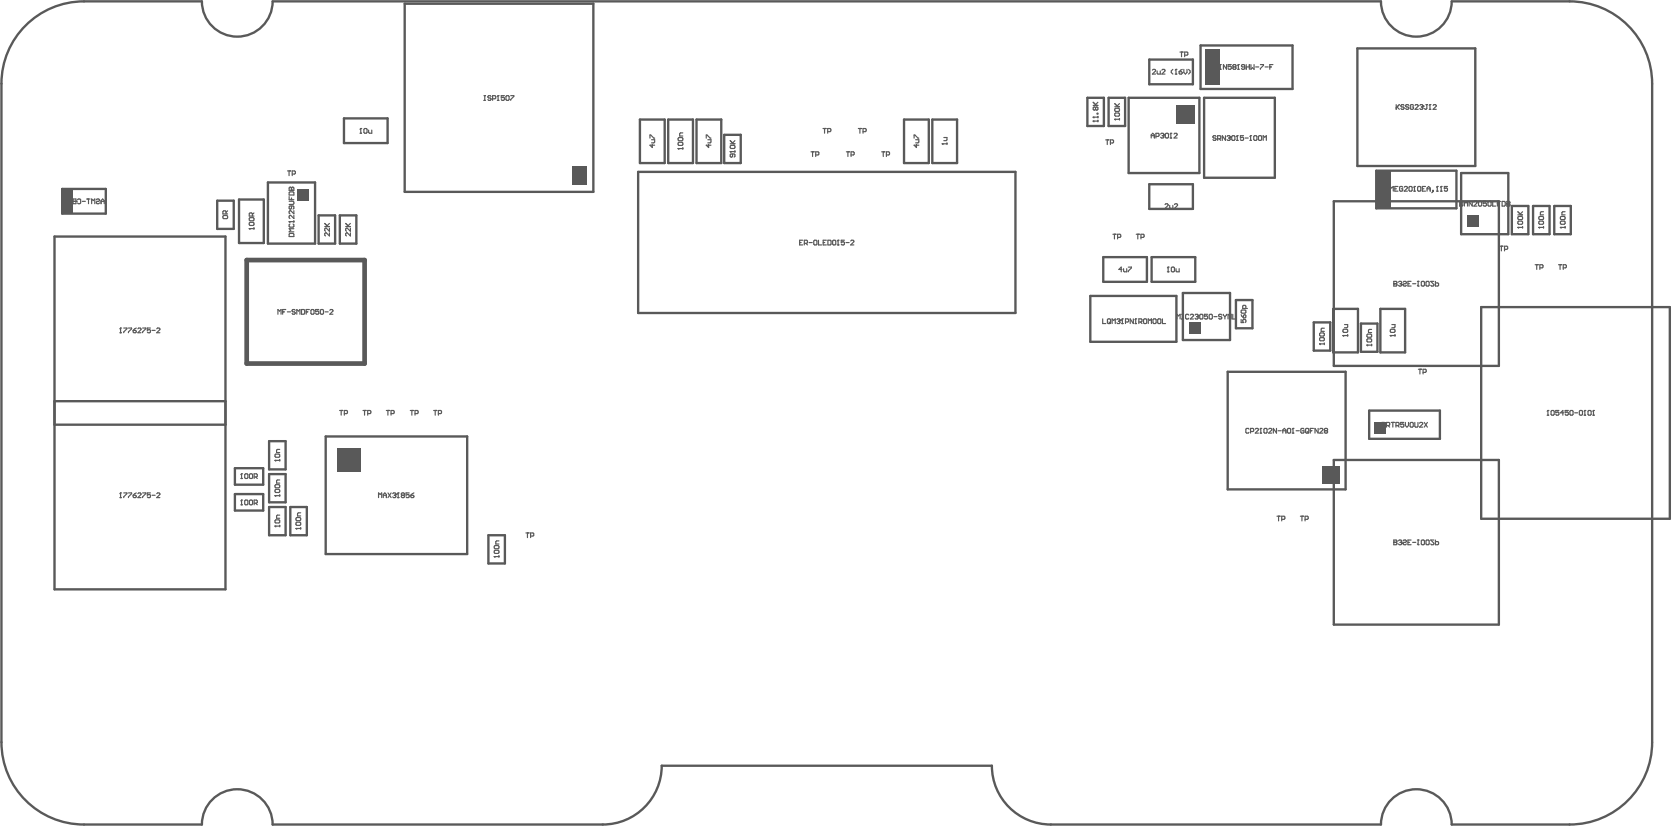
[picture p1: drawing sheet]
<svg xmlns="http://www.w3.org/2000/svg" width="118mm" height="59mm" viewBox="0 0 118 59" stroke-linecap="round" stroke-linejoin="round" font-family="sans-serif">
<g fill="none" stroke="#595959" stroke-width=".17">
<path d="M3.8 16.7h12.1v24.9h-12.1zM4.4 13.3h3.1v1.8h-3.1zM15.3 14.2h1.2v2h-1.2zM16.9 14.1h1.7v3h-1.7zM18.9 12.9h3.3v4.3h-3.3zM22.5 15.2h1.1v2h-1.1zM24 15.2h1.1v2h-1.1zM24.3 8.4h3v1.7h-3zM28.6 .3h13.3v13.2h-13.3zM45 12.1h26.6v10h-26.6zM45.1 8.4h1.8v3.1h-1.8zM47.1 8.4h1.8v3.1h-1.8z"/>
<path d="M49.1 8.4h1.8v3.1h-1.8zM51.1 9.5h1.2v2h-1.2zM63.8 8.4h1.7v3.1h-1.7zM65.8 8.4h1.7v3.1h-1.7zM76.7 6.9h1.2v2h-1.2zM77.8 18.1h3.1v1.8h-3.1zM78.2 6.9h1.2v2h-1.2zM79.6 6.9h5v5.3h-5zM81.1 4.2h3.1v1.7h-3.1zM81.1 13h3.1v1.7h-3.1zM81.3 18.1h3v1.8h-3zM84.7 3.2h6.5v3.1h-6.5z"/>
<path d="M85 6.9h4.9v5.6h-4.9zM94.1 14.2h11.7v11.6h-11.7zM95.8 3.4h8.3v8.3h-8.3zM97.1 12h5.7v2.7h-5.7zM103.1 12.2h3.3v4.3h-3.3zM106.7 14.5h1.1v2h-1.1zM108.2 14.5h1.1v2h-1.1zM109.7 14.5h1.1v2h-1.1zM3.8 28.3h12.1M3.8 30h12.1M16.6 33h2v1.2h-2zM16.6 34.9h2v1.1h-2z"/>
<path d="M19 35.8h1.2v2h-1.2zM19 33.4h1.2v2h-1.2zM19 31.1h1.2v2h-1.2zM20.5 35.8h1.1v2h-1.1zM23 30.8h10v8.3h-10zM34.5 37.8h1.1v2h-1.1zM76.9 20.9h6.1v3.2h-6.1zM83.5 20.7h3.3v3.3h-3.3zM86.6 26.2h8.3v8.3h-8.3zM87.2 21.2h1.2v2h-1.2zM92.7 22.7h1.2v2h-1.2zM94.1 21.8h1.7v3.1h-1.7z"/>
<path d="M94.1 32.5h11.7v11.6h-11.7zM96 22.8h1.2v2h-1.2zM96.6 29h5v2h-5zM97.4 21.8h1.7v3.1h-1.7zM104.5 21.7h13.3v14.9h-13.3z"/>
</g>
<path d="M17.4 18.3h8.3v7.4h-8.3z" fill="none" stroke="#595959" stroke-width=".33"/>
<g fill="#595959">
<path d="M40.4 11.8h1v1.3h-1z" fill-rule="evenodd"/>
<path d="M83.9 22.7h.8v.9h-.8z" fill-rule="evenodd"/>
<path d="M83 7.4h1.3v1.3h-1.3z" fill-rule="evenodd"/>
<path d="M93.3 32.9h1.2v1.2h-1.2z" fill-rule="evenodd"/>
<path d="M96.9 29.8h.9v.8h-.9z" fill-rule="evenodd"/>
<path d="M103.5 15.2h.8v.8h-.8z" fill-rule="evenodd"/>
<path d="M97.1 12h1v2.7h-1z" fill-rule="evenodd"/>
<path d="M23.8 31.6h1.7v1.7h-1.7z" fill-rule="evenodd"/>
<path d="M4.4 13.4h.7v1.7h-.7z" fill-rule="evenodd"/>
<path d="M21 13.4h.8v.8h-.8z" fill-rule="evenodd"/>
<path d="M85 3.5h1.1v2.5h-1.1z" fill-rule="evenodd"/>
</g>
<g fill="none" stroke="#595959" stroke-width=".08">
<path d="M4.5 14.1h.2l-.1 .3-.1-.1zM5 14.1h-.2l.2 .3h-.2M5.1 14.1l.3-.1v.4l-.3-.1zM5.2 14.2h.2M5.4 14.2h.1M5.5 14.1h.2l-.1 .3-.1-.1M5.8 14.2h.2M6.1 14h.3M6.2 14v.4M6.5 14.4v-.4l.1 .2 .1-.2v.4M6.8 14.1l.2-.1v.2l-.2 .1h.2M7.1 14.2h.3"/>
<path d="M7.1 14.4v-.2l.1-.2 .2 .2v.2M15.7 15.3l.3-.1 .1 .2h-.3zM15.9 15.1v-.2h-.2v.2h.4M16.1 14.9l-.2 .1M17.6 16.1h.1M17.6 15.4h.3v.1l-.3 .1zM17.6 15.7h.3v.2h-.3zM17.6 16.1h.3M17.6 16.1v.1M17.8 15.2v-.2l-.2 .1v.1h.3M17.9 16.1v.1M17.9 15l-.1 .1"/>
<path d="M20.3 12.1h.2M20.4 12.1v.3M20.4 15.6h.1M20.4 13.9v.2h.3M20.4 16.5h.3v.2h-.3zM20.4 14.2l.3 .1v.1h-.3M20.4 15.6h.3M20.4 15.6l.1 .1M20.5 13.2h.2v.2h-.3zM20.5 13.5h.2v.3h-.3zM20.5 15.8v.2h.2v-.2M20.6 13.4h.1"/>
<path d="M20.6 14.5v.2h-.2l.1-.2h.2v.3M20.6 13.3v.1M20.6 14v.1M20.6 12.3h.2v-.2h-.2v.3M20.7 15.2v.2l-.2-.2-.1 .1 .1 .1M20.7 14.9v.2l-.2-.2v.2M20.7 16.1h-.3l.1 .1-.1 .2h.3M20.7 15.6v.1M22.9 16h.3M22.9 15.8l.2 .2M23.2 16.1v.2l-.2-.2-.1 .1 .1 .1M23.2 16.4v.2l-.2-.2-.1 .1 .1 .1"/>
<path d="M23.2 15.8l-.1 .1M24.4 16h.3M24.4 15.8l.2 .2M24.7 16.4v.2l-.2-.2-.1 .1v.1M24.7 16.1v.2l-.2-.2-.1 .1v.1M24.7 15.8l-.1 .1M25.4 9.4h.1M25.5 9.1h.1M25.5 9.1h-.1M25.5 9.1v.3M25.7 9.1h.2l-.1 .3-.1-.1zM26 9.2l.1 .2h.1v-.2"/>
<path d="M34.1 6.7h.2M34.1 7.1h.2M34.2 6.7v.4M34.6 6.8h-.2l.2 .2v.1l-.2-.1M34.8 7h.1l.1-.2-.2-.1v.4M35.1 7.1h.1M35.1 6.7h.1M35.1 6.7v.4M35.1 6.7v.1M35.6 6.7h-.2v.2h.2l-.1 .2-.1-.1M35.7 6.8h.2v.3l-.2-.1zM36 6.7h.3l-.3 .4"/>
<path d="M45.9 9.7v-.2l.3 .2M46 9.9h.2l-.1 .2h-.1M46 10.2v.2l-.1-.2h.3M47.8 10.5h.1M47.8 9.8l.3-.1 .1 .2h-.3zM47.8 10.5h.4M47.9 10h.2l.1 .2-.3 .1zM48.2 9.4h-.2v.2h.2M48.2 10.4v.1M49.8 9.7v-.2l.4 .2M49.9 9.9h.3l-.1 .2h-.2M50 10.2v.2l-.2-.2h.4"/>
<path d="M51.5 10.7h.1M51.5 10.3h.3l.1 .1-.3 .1zM51.5 10.1h.4M51.5 10.7h.4M51.5 10.7l.1 .1M51.5 9.9l.2 .2M51.7 10.9l-.1 .2-.1-.1 .1-.1h.2v.2M51.9 10.6v.2M51.9 9.9l-.2 .2M56.4 17.1h.1M56.6 16.9h-.2v.4h.2M56.8 17.2h.1l.1-.2-.2-.1v.4"/>
<path d="M56.9 17.2l.1 .1M57.1 17.1h.2M57.2 10.7h.2M57.3 10.7v.3M57.4 17h.2v.3l-.2-.1zM57.6 10.9h.1l.1-.1-.2-.1v.3M57.7 16.9v.4h.3M58.1 9.1h.2M58.1 17.1h.1M58.2 9.1v.3M58.3 16.9h-.2v.4h.2M58.4 9.3h.2v-.2h-.2v.3"/>
<path d="M58.4 16.9l.2 .1v.3h-.2zM58.7 17h.3l-.1 .3-.2-.1zM59.1 17.3h.1M59.1 16.9h.1M59.1 16.9v.4M59.1 16.9v.1M59.6 16.9h-.2v.2h.1l.1 .1h-.2M59.7 17.1h.2M59.7 10.7h.2M59.8 10.7v.3M60 17h.2l-.2 .3h.2M60 10.9h.2l.1-.1-.3-.1v.3"/>
<path d="M60.6 9.1h.2M60.7 9.1v.3M60.9 9.3h.2v-.2h-.2v.3M62.2 10.7h.2M62.3 10.7v.3M62.5 10.9h.2l.1-.1-.3-.1v.3M64.5 9.7v-.2l.3 .2M64.6 9.9h.2v.2h-.2M64.7 10.2v.2l-.2-.2h.3M66.5 10.1h.1M66.5 10.1h.3M66.5 10.1v.1"/>
<path d="M66.6 9.7h.2v.2h-.2M66.8 10.1v.1M77.1 8.5h.1M77.1 8.3h.1M77.1 8.5h.4M77.1 8.5l.1 .1M77.1 8.3h.4M77.1 7.4h.4M77.3 7.6h.2l-.1 .2-.1-.1M77.3 7.6h-.2l.1 .2 .1-.1M77.3 7.6v.1M77.4 8h.1z"/>
<path d="M77.5 8.2v.1M77.5 8.5v.1M77.5 7.2l-.2 .2-.2-.2 .3 .2M78 9.9h.2M78.1 9.9v.3M78.3 10.1h.2l.1-.2h-.3v.3M78.5 16.5h.2M78.6 16.5v.4M78.7 8.4h.1M78.7 7.7l.2-.1 .1 .2-.3 .1zM78.7 8.4h.3M78.7 8.4v.1"/>
<path d="M78.7 7.5h.3M78.7 7.3l.2 .2M78.7 8h.2l.1 .1-.3 .1zM78.9 16.7h.1l.1-.1-.2-.1v.4M79 8.4v.1M79 7.3l-.2 .2M79.2 19h-.3l.2-.2v.4M79.3 19v.2h.2v-.2M79.6 18.8h.2l-.2 .4M80.2 16.5h.2M80.3 16.5v.4M80.5 16.7h.2v-.1l-.2-.1v.4"/>
<path d="M81.2 9.7v-.2l.1-.1 .1 .1v.2M81.2 9.6h.2M81.3 5h.2l-.2 .2h.2M81.6 9.6h.1l.1-.1-.2-.1v.3M81.6 5l.1 .2h.2v-.2M81.9 9.5l.2-.1v.1M82 5h.2l-.2 .2h.2M82 9.6h.1M82.1 9.6v.1h-.2M82.1 9.5h.1M82.1 9.5v.1M82.2 14.4h.2l-.2 .3h.2"/>
<path d="M82.2 9.5h.2v.2h-.2zM82.4 19.2h.1M82.4 18.8h.1M82.4 18.8v.4M82.4 18.8v.1M82.5 14.5l.1 .2h.2v-.2M82.6 9.7h.1M82.6 9.4h.1M82.6 9.4v.3M82.6 9.4v.1M82.6 18.9h.3l-.1 .3-.2-.1zM82.8 4.9l-.2 .1 .2 .2"/>
<path d="M82.8 9.5h.3l-.3 .2h.3M82.9 14.4h.2l-.2 .3h.2M82.9 5.2h.1M83 4.9h.1M83 4.9v.3M83 4.9l-.1 .1M83 19v.2h.2v-.2M83.2 5.1h.2v.1h-.2zM83.3 3.7h.2M83.4 3.7v.3M83.4 4.9l-.2 .2M83.5 4.9v.2l.1 .1 .1-.1v-.2"/>
<path d="M83.6 3.9h.2v-.2h-.2v.3M83.9 4.9l.1 .1-.1 .2M85.8 9.6h-.2l.2 .2-.1 .1-.1-.1M85.9 9.8h.2v-.2h-.2v.3M86 9.8l.1 .1M86 4.9h.2M86.1 4.6h.1M86.1 4.6v.3M86.1 4.6h-.1M86.5 9.6v.3l-.3-.3v.3M86.5 4.6v.3l-.2-.3v.3M86.6 9.6h.1l.1 .1"/>
<path d="M86.7 9.7h.1M86.7 9.7v.2l-.1-.1M86.8 9.7h.1M86.8 9.7h-.1M86.9 4.6h-.2v.1h.2l-.1 .2-.1-.1M86.9 9.6h.2v.3l-.2-.1zM87 4.7v.2l.2-.1v-.1M87 4.7v-.1h.2v.1M87 4.7h.2M87.2 9.9h.2M87.3 9.6h.1M87.3 9.6v.3"/>
<path d="M87.3 9.6h-.1M87.3 4.9h.1M87.4 4.6h.1M87.4 4.6v.3M87.4 4.6h-.1M87.7 9.6h-.2v.1h.2v.2l-.2-.1M87.8 4.7h-.2l.1-.1h.1v.2h-.2M87.9 9.7h.2M87.9 4.7h.2M87.9 4.6v.3M88.1 4.6v.3M88.2 9.9h.1"/>
<path d="M88.2 9.6h.1M88.2 9.6v.3M88.3 4.6v.3l.1-.1 .1 .1v-.3M88.5 9.6h.2l-.1 .3-.1-.1zM88.6 4.7h.2M88.8 9.6h.2v.3l-.2-.1zM88.9 4.6h.2l-.2 .3M89.1 9.9v-.3l.1 .1 .1-.1v.3M89.3 4.7h.2M89.6 4.7h.1M89.8 4.6h-.2v.3M97.7 13.4h.2l.1-.2h-.3v.3"/>
<path d="M98.1 13.5v-.3l.1 .1 .1-.1v.3M98.3 19.9h.3l-.1 .3h-.2zM98.4 13.3h.1M98.5 7.6l.2-.2-.1 .1 .1 .2M98.5 7.4v.3M98.6 13.2h-.2v.3h.2M98.7 19.9h.1v.1M99 13.2h-.3v.2l.2 .1 .1-.2h-.1M99 19.9h.2l-.2 .2 .1 .1 .1-.1M99.1 7.4h-.3l.3 .2-.1 .1h-.2M99.1 13.2h.2l-.2 .3h.2M99.4 7.4h-.2l.2 .2-.1 .1h-.1"/>
<path d="M99.4 13.2h.2v.3l-.2-.1zM99.6 19.9h-.3v.3h.3M99.7 7.4h-.2v.3h.2v-.2h-.1M99.7 13.5h.2M99.8 13.2h.1M99.8 13.2v.3M99.8 13.2h-.1M99.8 7.4h.3l-.3 .3h.3M100 19.9h.1M100 13.2h.2v.3l-.2-.1zM100.1 19.9v.3M100.2 7.4h.1l.1 .1"/>
<path d="M100.3 19.9h.2l-.1 .3-.1-.1zM100.3 7.5h.1M100.3 7.5v.2h-.1M100.4 13.3h.1M100.4 7.5h.1M100.4 7.5h-.1M100.6 13.2h-.2v.3h.2M100.6 19.9h.2v.3l-.2-.1zM100.6 7.4h.1M100.7 7.4v.3h-.2M100.7 13.3h.2M100.7 13.5v-.2l.1-.1 .1 .1v.2"/>
<path d="M100.8 7.7h.1M100.9 7.4h.1M100.9 7.4v.3M100.9 7.4h-.1M101.1 13.4v.1zM101.1 7.4h.2l-.2 .3h.2M101.1 13.5l-.1 .1M101.2 19.9h-.3l.3 .2-.1 .1-.2-.1M101.3 19.9v.3l.2-.1-.1-.1h-.1M101.4 13.5h.1M101.4 13.2h.1M101.4 13.2v.3"/>
<path d="M101.6 13.5h.1M101.7 13.2h.1M101.7 13.2v.3M101.7 13.2h-.1M102.1 13.2h-.2v.1h.2v.2l-.2-.1M103 14.2l.2 .1v.2h-.2zM103.3 14.5v-.3l.1 .1 .1-.1v.3M103.9 14.2v.3l-.2-.3v.3M104 14.3h.2l-.2 .2h.2M104.3 14.3h.2v.2h-.2zM104.9 14.2h-.2v.2h.2l-.1 .1h-.1M105 14.3h.2v.2h-.2z"/>
<path d="M105.3 14.2v.3h.2M105.6 14.4h.2M105.8 17.4h.2M105.9 14.2h-.3v.3M105.9 17.4v.3M106 14.2l.2 .1-.1 .2h-.1zM106.2 17.6h.1l.1-.2h-.2v.3M106.3 14.4h.1M106.3 14.2l.2 .1v.2h-.2zM106.3 14.4h.2M107.1 16h.1M107.1 15.3h.3v.1l-.3 .1z"/>
<path d="M107.1 15.7l.3-.1v.2h-.3zM107.1 16h.3M107.1 16v.1M107.1 15.2h.3M107.4 16v.1M107.4 14.9l-.1 .2-.2-.2 .2 .3M108.3 18.7h.2M108.4 18.7v.3M108.6 16h.1M108.6 16h.3M108.6 15.7l.2-.1 .1 .2h-.3zM108.6 15.3h.2l.1 .1-.3 .1z"/>
<path d="M108.6 16v.1M108.6 18.9h.2l.1-.2h-.3v.3M108.9 14.9l-.2 .1v.2h.2M108.9 16v.1M110 18.7h.2M110.1 18.7v.3M110.1 16h.1M110.1 16h.3M110.1 15.7l.3-.1v.2h-.3zM110.1 15.3h.3v.1l-.3 .1zM110.1 16v.1M110.3 18.9h.2v-.2h-.2v.3"/>
<path d="M110.4 14.9l-.2 .1v.2h.2M110.4 16v.1M8.5 35.1h.1M8.5 23.5h.1M8.5 34.8h.1M8.5 23.1h.1M8.5 23.1v.4M8.5 34.8v.3M8.5 23.1v.1M8.7 34.8h.3l-.3 .3M8.7 23.1h.3l-.3 .4M9.1 34.8h.2l-.2 .3"/>
<path d="M9.1 23.1h.2l-.2 .4M9.4 34.9h.2v.2h-.2zM9.4 23.3h.2v.1l-.2 .1zM9.6 34.8l-.2 .1M9.6 23.1l-.2 .2M9.7 34.8h.2l-.2 .3h.2M9.7 23.2h.2l-.2 .3h.2M10.1 34.8h.2l-.2 .3M10.1 23.1h.2l-.2 .4M10.6 34.8h-.2v.1h.2v.2h-.2M10.6 23.1h-.2v.2h.2v.2l-.2-.1M10.7 34.9h.2"/>
<path d="M10.7 23.3h.2M11.1 34.8h.2l-.2 .3h.2M11.1 23.2h.2l-.2 .3h.2M17 35.6h.1M17 33.8h.1M17 35.3h.1M17 33.4h.1M17 33.4v.4M17 35.3v.3M17 33.4v.1M17.3 33.5h.2l-.1 .3-.1-.1zM17.3 35.3h.2l-.1 .3h-.1z"/>
<path d="M17.6 33.5h.2v.3l-.2-.1zM17.6 35.3h.2v.3h-.2zM17.9 35.5h.2l.1-.2h-.3v.3M17.9 33.7h.2l.1-.2-.3-.1v.4M18 35.5l.2 .1M18 33.7l.2 .1M19.4 37.1h.1M19.4 32.5h.1M19.4 35h.1M19.4 32.1l.3-.1v.2l-.2 .1zM19.4 34.3l.3-.1v.2h-.2zM19.4 34.6l.3-.1v.2h-.2z"/>
<path d="M19.4 36.7h.3v.1l-.2 .1zM19.4 37.1h.3M19.4 37.1l.1 .1M19.4 32.5h.3M19.4 35h.3M19.6 22.2v-.4l.1 .1 .1-.1v.4M19.7 32.4v.1M19.7 34.9v.1M19.7 37.1v.1M19.7 36.3l-.2 .1v.2h.2M19.7 31.7l-.2 .1v.1h.2M19.7 33.9h-.2v.2h.2"/>
<path d="M19.9 22h.2M20.2 21.8h-.3v.4M20.3 22h.2M20.8 21.9h-.2l.2 .2h-.2M20.9 37.3h.1M20.9 36.6l.3-.1v.2h-.3zM20.9 36.9l.3-.1v.2l-.3 .1zM20.9 37.3h.3M20.9 22.2v-.4l.2 .1 .1-.1v.4M21.2 37.2v.1M21.2 36.2h-.2v.2h.2M21.3 21.8l.2 .1-.1 .3h-.1z"/>
<path d="M21.6 22h.1M21.8 21.8h-.2v.4M21.9 21.9h.3l-.1 .3-.2-.1zM22.5 21.8h-.2v.2l.1-.1 .1 .2h-.2M22.6 21.9h.2v.3l-.2-.1zM22.9 22h.3M23.3 21.9h.2l-.2 .3h.2M24 29h.2M24.1 29v.3M24.3 29.2h.2v-.2h-.2v.3M25.6 29h.2M25.7 29v.3"/>
<path d="M25.9 29.2h.2l.1-.2h-.3v.3M26.7 35.1v-.3l.1 .1 .1-.1v.3M27 34.9h.3M27 35.1v-.2l.2-.1 .1 .1v.2M27.3 29h.2M27.4 29v.3M27.4 34.8l.2 .3M27.6 29.2h.2v-.2h-.2v.3M27.6 34.8l-.2 .3M27.7 34.8h.2v.1M27.8 34.9h.1M27.9 34.9v.2h-.2"/>
<path d="M27.9 34.9h.1M28 35.1h.2M28.1 34.8h.1M28.1 34.8h-.1M28.1 34.8v.3M28.4 34.9v.2h.1v-.2M28.4 34.9v-.1h.1v.1M28.4 34.9h.1M28.9 34.8h-.3v.1h.3l-.1 .2h-.2M28.9 29h.3M29 34.9h.1l.1 .2h-.2zM29.1 29v.3"/>
<path d="M29.2 34.8l-.2 .1M29.3 29.2h.1l.1-.2h-.2v.3M30.6 29h.2M30.7 29v.3M30.9 29.2h.2l.1-.2h-.3v.3M34.9 39.3h.1M34.9 38.6l.2-.1 .1 .2h-.3zM34.9 38.9l.2-.1 .1 .2h-.3zM34.9 39.3h.3M35.2 39.2v.1M35.2 38.2h-.2v.2h.2M37.1 37.6h.2"/>
<path d="M37.2 37.6v.3M37.4 37.8h.2l.1-.1-.3-.1v.3M77.8 22.5v.3h.2M78.1 22.6h.3l-.1 .2h-.2zM78.2 22.7l.2 .1M78.5 22.8v-.3l.1 .1 .1-.1v.3M78.8 22.6l.2-.1v.1M78.9 22.7h.1M79 22.7v.1h-.2M79 22.6h.1M79 22.6v.1M79.1 22.8h.1"/>
<path d="M79.2 22.5h.1M79.2 22.5v.3M79.2 22.5l-.1 .1M79.4 22.7h.2v-.1l-.2-.1v.3M80 22.5v.3l-.3-.3v.3M80.1 22.8h.1M80.1 22.5h.1M80.1 22.5v.3M80.1 22.5v.1M80.4 22.7h.1l.1-.1-.2-.1v.3M80.5 22.7l.1 .1M80.7 22.6h.2v.2h-.2z"/>
<path d="M81 22.8v-.3l.1 .1 .1-.1v.3M81.3 22.6h.3l-.1 .2h-.2zM81.7 22.6h.2l-.1 .2h-.1zM82 22.5v.3h.2M83 22.5v-.3l.2 .1 .1-.1v.3M83.4 22.2h.1M83.4 22.5h.1M83.4 22.2v.3M83.9 22.2h-.2v.3h.2M84 22.2h.2l-.2 .3h.2M84.3 22.2h.2v.1M84.4 22.3h.1"/>
<path d="M84.5 22.3v.2h-.2M84.5 22.3h.1M84.6 22.2h.3l-.1 .3h-.2zM85.2 22.2h-.2v.1h.2l-.1 .2h-.1M85.3 22.2h.2v.3h-.2zM85.6 22.3h.3M86.2 22.2h-.2v.1l.2 .2h-.2M86.3 22.2l.1 .1M86.4 22.3v.2M86.5 22.2l-.1 .1M86.6 22.5v-.3l.2 .1 .1-.1v.3M87 22.2v.3h.2"/>
<path d="M87.6 21.9h.2l.1 .1-.3 .1zM87.6 22.5v.3h.1v-.3l.2 .1-.1 .2M87.6 22.2l.1 .2M87.7 22.3l.1-.1 .1 .2h-.2zM87.9 21.8l-.1-.3-.1 .1v.2h.3M88.1 30.3h-.2l.1 .3 .1-.1M88.2 30.4h.2l.1-.1-.3-.1v.4M88.6 30.3h.2l-.2 .3h.2M88.9 30.6h.1M89 30.2h.1M89 30.2v.4M89 30.2l-.1 .1"/>
<path d="M89.2 30.3h.2l-.1 .3-.1-.1zM89.5 30.3h.2l-.2 .3h.2M90.1 30.2v.4l-.3-.4v.4M90.1 36.4h.2M90.2 30.4h.2M90.2 36.4v.4M90.4 36.6h.2l.1-.1-.3-.1v.4M90.5 30.6v-.3l.1-.1 .1 .1v.3M90.5 30.4h.2M90.8 30.3h.3l-.1 .3-.2-.1zM91.2 30.6h.1M91.2 30.2h.1"/>
<path d="M91.2 30.2v.1M91.2 30.2v.4M91.4 30.4h.3M91.7 36.4h.3M91.9 36.4v.4M92 30.3h-.2v.2l.1 .1 .1-.2h-.1M92.1 36.6h.1l.1-.1-.2-.1v.4M92.1 30.3h.2v.3l-.2-.1zM92.2 30.4l.1 .2M92.4 30.4h.2M92.7 30.2h-.3v.4M93 30.2v.4l-.2-.4v.4"/>
<path d="M93.1 24.3h.1M93.1 23.5h.3v.2h-.2zM93.1 23.9l.3-.1v.2h-.2zM93.1 24.3h.3M93.1 30.3h.2l-.2 .3h.2M93.4 23.2h-.2v.2h.2M93.4 24.2v.1M93.5 30.4v-.2l.2 .1-.1 .1M93.5 30.4v.2l.2-.1-.1-.1M93.5 30.4h.1M94.8 23.7h.1M94.8 23.3l.2-.1 .1 .2-.3 .1z"/>
<path d="M94.8 23.7h.3M94.9 22.9h.2l-.1 .2h-.1M95.1 23.6v.1M96.4 24.3h.1M96.4 23.6h.3l.1 .1-.3 .1zM96.4 24l.3-.1 .1 .2h-.3zM96.4 24.3h.4M96.4 24.3l.1 .1M96.8 23.2l-.2 .1v.2h.2M96.8 24.3v.1M97.5 30h.2v-.1l-.2-.1v.3M97.8 30h.2v-.1l-.2-.1v.3"/>
<path d="M97.9 30l.1 .1M98.1 23.7h.1M98.1 23.7h.3M98.1 23.3l.3-.1v.2l-.3 .1zM98.2 29.8h.2M98.2 22.9h.2v.2h-.2M98.3 29.8v.3M98.3 38.3h.1M98.3 20h.1M98.3 38.1l.3 .1-.1 .2h-.2zM98.3 38.3h.2M98.3 20h.2"/>
<path d="M98.4 23.6v.1M98.5 30h.2v-.1l-.2-.1v.3M98.6 30l.1 .1M98.7 38.2l.1-.1v.2M98.8 38.3h.1M98.8 20h.1M98.8 20l.1 .1M98.9 38.3h.1M98.9 20.1h.1M98.9 38.3l-.1 .1h-.1M98.9 20.1l-.1 .1-.1-.1M99 38.2l.2-.1v.1l-.2 .2h.2"/>
<path d="M99 29.8h-.2v.2h.2v.1h-.2M99.2 29.8v.2l.1 .1 .1-.1v-.2M99.3 38.3h.1M99.3 20h.1M99.5 29.9h.2v.2h-.2zM99.6 38.1h-.3v.3h.3M99.7 38.3h.2M99.7 20h.2M99.8 29.8l.1 .3h.1v-.3M100 38.1h.1M100 38.4h.1M100 20.1l.1 .1"/>
<path d="M100.1 38.4h.1M100.1 20.2h.1M100.1 38.1v.3M100.1 26.1h.2M100.2 29.9h.2l-.2 .2h.2M100.2 26.1v.3M100.3 38.2h.2l-.1 .2h-.1zM100.4 26.3h.2v-.2h-.2v.3M100.5 29.8l.2 .3M100.6 38.2h.2v.2h-.2zM100.7 29.8l-.2 .3M101.2 38.1h-.3l.3 .2-.1 .1h-.2"/>
<path d="M101.3 38.1v.3h.2l-.1-.2h-.1M109.2 29.3h.1M109.2 29h.1M109.2 29v.3M109.4 29h.3l-.1 .3-.2-.1zM110 29h-.2v.1h.2l-.1 .2-.1-.1M110.3 29.1h-.2l.2-.1v.3M110.7 29h-.3v.1h.3l-.1 .2-.2-.1M110.8 29h.2l-.1 .3-.1-.1zM111.1 29.1h.2M111.4 29h.3l-.1 .3-.2-.1zM111.8 29.3h.1"/>
<path d="M111.8 29h.1M111.8 29v.3M112 29h.3l-.1 .3-.2-.1zM112.4 29.3h.1M112.4 29h.1M112.4 29v.3"/>
</g>
<path d="M1.8 1.8a5.8 5.8 0 0 1 4.1-1.7h8.3a2.5 2.5 0 0 0 2.5 2.5 2.5 2.5 0 0 0 2.5-2.5h78.2a2.5 2.5 0 0 0 2.5 2.5 2.5 2.5 0 0 0 2.5-2.5h8.3a5.8 5.8 0 0 1 5.9 5.8v46.5a5.8 5.8 0 0 1-5.9 5.8h-8.3a2.5 2.5 0 0 0-2.5-2.5 2.5 2.5 0 0 0-2.5 2.5h-23.3a4.2 4.2 0 0 1-4.1-4.2h-23.3a4.2 4.2 0 0 1-4.2 4.2h-23.3a2.5 2.5 0 0 0-2.5-2.5 2.5 2.5 0 0 0-2.5 2.5h-8.3a5.8 5.8 0 0 1-5.8-5.8v-46.5a5.8 5.8 0 0 1 1.7-4.1z" fill="none" stroke="#595959" stroke-width=".17"/>
</svg>
